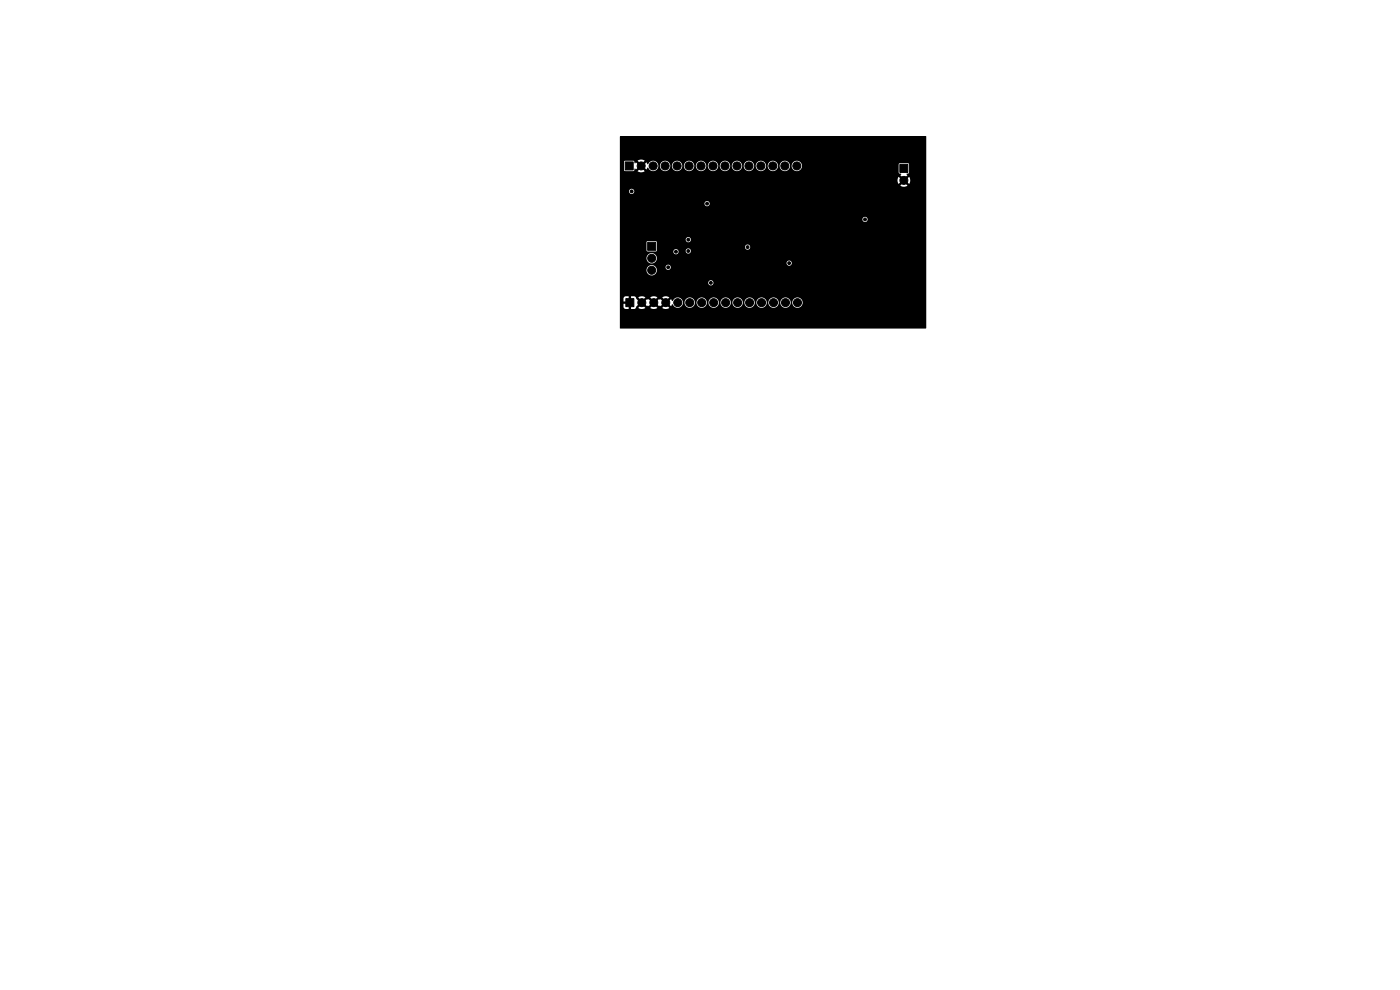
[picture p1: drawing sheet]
<svg xmlns="http://www.w3.org/2000/svg" width="297mm" height="210mm" viewBox="0 0 297 210" stroke-linecap="round" stroke-linejoin="round" font-family="sans-serif">
<g fill="#000" stroke="#000" stroke-width=".21">
<path d="M132.6 34.4h1.7v1.7h-1.7zM190.9 34.9h1.7v1.7h-1.7zM137.4 51.4h1.7v1.7h-1.7zM132.8 63.4h1.7v1.7h-1.7z"/>
<circle cx="136" cy="35.2" r=".85"/>
<circle cx="138.6" cy="35.2" r=".85"/>
<circle cx="141.1" cy="35.2" r=".85"/>
<circle cx="143.6" cy="35.2" r=".85"/>
<circle cx="146.2" cy="35.2" r=".85"/>
<circle cx="148.7" cy="35.2" r=".85"/>
<circle cx="151.3" cy="35.2" r=".85"/>
<circle cx="153.8" cy="35.2" r=".85"/>
<circle cx="156.3" cy="35.2" r=".85"/>
<circle cx="158.9" cy="35.2" r=".85"/>
<circle cx="161.4" cy="35.2" r=".85"/>
<circle cx="164" cy="35.2" r=".85"/>
<circle cx="166.5" cy="35.2" r=".85"/>
<circle cx="169" cy="35.2" r=".85"/>
<circle cx="191.7" cy="38.3" r=".85"/>
<circle cx="134" cy="40.6" r=".3"/>
<circle cx="134.8" cy="59.6" r=".3"/>
<circle cx="137.2" cy="41.2" r=".3"/>
<circle cx="138.2" cy="57.3" r=".85"/>
<circle cx="138.2" cy="54.8" r=".85"/>
<circle cx="141.8" cy="56.7" r=".3"/>
<circle cx="142.6" cy="59.8" r=".3"/>
<circle cx="143.4" cy="53.4" r=".3"/>
<circle cx="145.6" cy="49.4" r=".3"/>
<circle cx="146" cy="50.8" r=".3"/>
<circle cx="146" cy="53.2" r=".3"/>
<circle cx="146.2" cy="52" r=".3"/>
<circle cx="149.6" cy="53" r=".3"/>
<circle cx="149.8" cy="51.2" r=".3"/>
<circle cx="150" cy="43.2" r=".3"/>
<circle cx="153.8" cy="52.2" r=".3"/>
<circle cx="158.6" cy="52.4" r=".3"/>
<circle cx="158.6" cy="50.8" r=".3"/>
<circle cx="164.4" cy="54.8" r=".3"/>
<circle cx="167.4" cy="55.8" r=".3"/>
<circle cx="175.8" cy="47.3" r=".3"/>
<circle cx="179" cy="43.6" r=".3"/>
<circle cx="183.5" cy="46.6" r=".3"/>
<circle cx="186.5" cy="48.3" r=".3"/>
<circle cx="190.3" cy="40.8" r=".3"/>
<circle cx="192" cy="49.7" r=".3"/>
<circle cx="136.2" cy="64.2" r=".85"/>
<circle cx="137" cy="60" r=".3"/>
<circle cx="138.7" cy="64.2" r=".85"/>
<circle cx="139.8" cy="60" r=".3"/>
<circle cx="141.2" cy="64.2" r=".85"/>
<circle cx="143.8" cy="64.2" r=".85"/>
<circle cx="146.3" cy="64.2" r=".85"/>
<circle cx="148.9" cy="64.2" r=".85"/>
<circle cx="150.8" cy="60" r=".3"/>
<circle cx="151.4" cy="64.2" r=".85"/>
<circle cx="153.9" cy="64.2" r=".85"/>
<circle cx="156.5" cy="64.2" r=".85"/>
<circle cx="159" cy="64.2" r=".85"/>
<circle cx="161.6" cy="64.2" r=".85"/>
<circle cx="164.1" cy="64.2" r=".85"/>
<circle cx="166.6" cy="64.2" r=".85"/>
<circle cx="169.2" cy="64.2" r=".85"/>
</g>
<path d="M131.5 28.9h64.9l.1 .1-.1 40.7h-64.8l-.1-6.4h.8v.7h.9v.5h-.9v.7l.2 .3 .9 .1v-1h.5v1l.7-.1 1.1-1.2 .3 .4-.6 .6a1.33 1.33 0 0 0 1.5 0l-.6-.6 .3-.4 .7 .7 .1-.2 .2 .2 .6-.7 .4 .4-.7 .6a1.33 1.33 0 0 0 1.6 0l-.7-.6 .4-.4 .6 .7 .2-.2 .1 .2 .7-.7 .3 .4-.6 .6a1.33 1.33 0 0 0 1.5 0l-.6-.6 .3-.4 .7 .7 .2-.5a1.16 1.16 0 0 0 1.3 .8 1.16 1.16 0 0 0 1-1.2h.3v.2a1.1 1.1 0 0 0 1.2 1 1.1 1.1 0 0 0 1-1.2h.4v.2a1.1 1.1 0 0 0 1.1 1 1.1 1.1 0 0 0 1.1-1.2h.3v.2a1.1 1.1 0 0 0 1.2 1 1.1 1.1 0 0 0 1-1.2h.3v.2a1.1 1.1 0 0 0 1.2 1 1.1 1.1 0 0 0 1-1.2h.4v.2a1.1 1.1 0 0 0 1.2 1 1.1 1.1 0 0 0 1-1.2h.3v.2a1.1 1.1 0 0 0 1.2 1 1.1 1.1 0 0 0 1-1.2h.4v.2a1.1 1.1 0 0 0 1.1 1 1.1 1.1 0 0 0 1.1-1.2h.3v.2a1.1 1.1 0 0 0 1.2 1 1.1 1.1 0 0 0 1-1.2h.3v.2a1.1 1.1 0 0 0 1.2 1 1.1 1.1 0 0 0 1-1.2h.4v.2a1.1 1.1 0 0 0 1.7 .8 1.1 1.1 0 0 0 0-1.8 1.1 1.1 0 0 0-1.7 .8h-.4v-.2a1.1 1.1 0 0 0-1.1-.8 1.1 1.1 0 0 0-1.1 1h-.3v-.2a1.1 1.1 0 0 0-1.2-.8 1.1 1.1 0 0 0-1 1h-.3l-.1-.2a1.1 1.1 0 0 0-1.1-.8 1.1 1.1 0 0 0-1 1h-.4v-.2a1.1 1.1 0 0 0-1.2-.8 1.1 1.1 0 0 0-1 1h-.3v-.2a1.1 1.1 0 0 0-1.2-.8 1.1 1.1 0 0 0-1 1h-.4v-.2a1.1 1.1 0 0 0-1.1-.8 1.1 1.1 0 0 0-1.1 1h-.3v-.2a1.1 1.1 0 0 0-1.2-.8 1.1 1.1 0 0 0-1 1h-.3l-.1-.2a1.1 1.1 0 0 0-1.1-.8 1.1 1.1 0 0 0-1 1h-.4v-.2a1.1 1.1 0 0 0-1.2-.8 1.1 1.1 0 0 0-1 1h-.3v-.2a1.16 1.16 0 0 0-1.1-.8 1.16 1.16 0 0 0-1.1 .8l-.3-.5-.7 .7-.3-.4 .5-.7a1.34 1.34 0 0 0-1.4 .1l.6 .6-.3 .4-.7-.7-.1 .2-.2-.2-.6 .7-.4-.4 .7-.6a1.33 1.33 0 0 0-1.6 0l.7 .6-.4 .4-.6-.7-.2 .2-.1-.2-.7 .7-.3-.4 .6-.6a1.33 1.33 0 0 0-1.5 0l.6 .6-.3 .4-1.1-1.2h-.7v.9h-.5v-.9h-.9l-.2 .4h-.8v-3.4h18.7a.56 .56 0 0 0 .8 .6 .56 .56 0 0 0 .2-.9 .56 .56 0 0 0-.9 .2l-.1 .1h-18.7v-2.7h5.6a1.1 1.1 0 0 0 1.5 1.2 1.1 1.1 0 0 0 .5-1.8h2.1v.2a.56 .56 0 0 0 .8 .4 .56 .56 0 0 0 0-1 .56 .56 0 0 0-.8 .4h-2.1a1.1 1.1 0 0 0-1.2-.3 1.1 1.1 0 0 0-.8 .9h-5.6v-2.5h5.6v.2a1.1 1.1 0 0 0 1.7 .8h28.1v.2a.56 .56 0 0 0 .8 .4 .56 .56 0 0 0 0-.9 .56 .56 0 0 0-.8 .3h-28.1a1.1 1.1 0 0 0 0-1.9 1.1 1.1 0 0 0-1.7 .9h-5.6v-3.3h5.6v1.7l.2 .2h5.5v.2a.55 .55 0 0 0 .7 .4 .55 .55 0 0 0 .4-.7h1.6v.1a.56 .56 0 0 0 .8 .4 .56 .56 0 0 0 0-.9 .56 .56 0 0 0-.8 .4h-1.6l-.1-.1a.56 .56 0 0 0-.5-.2 .56 .56 0 0 0-.5 .4h-3.6l.2-1h18.6a.56 .56 0 0 0 .8 .6 .56 .56 0 0 0 .2-.9 .56 .56 0 0 0-.9 .2l-.1 .1h-18.6v-.9l-.3-.3h-1.7l-.3 .3h-5.6v-.6h14a.56 .56 0 0 0 .7 .6 .56 .56 0 0 0 .2-.9 .56 .56 0 0 0-.9 .1v.2h-14v-4.3h51.5a.56 .56 0 0 0 .7 .6 .56 .56 0 0 0 .2-.9 .56 .56 0 0 0-.9 .1v.2h-51.5v-3.4h17.9a.56 .56 0 0 0 .8 .6 .56 .56 0 0 0 .2-.9 .56 .56 0 0 0-.9 .2l-.1 .1h-17.9v-2.6h1.9a.56 .56 0 0 0 .8 .6 .56 .56 0 0 0 .2-.9 .56 .56 0 0 0-.9 .2l-.1 .1h-1.9v-2.3h58.9l.2 .8 .7-.6 .3 .3-.6 .7a1.33 1.33 0 0 0 1.5 0l-.6-.7 .3-.3 .7 .6a1.34 1.34 0 0 0 0-1.5l-.7 .6-.3-.3 .6-.7-.2-.2 .5-.2v-2l-1.9-.1-.3 .3v1.7l.2 .2 .4 .1-.2 .2 .6 .7-.3 .3-.7-.6-.2 .7h-58.9v-3.9h.9v1.8l.1 .2h1.9l.3-.5 .2 .2 .6-.7 .4 .4-.6 .6a1.33 1.33 0 0 0 1.5 0l-.7-.6 .4-.4 .6 .7 .3-.5a1.16 1.16 0 0 0 1.3 .8 1.16 1.16 0 0 0 1-1.2h.3v.2a1.1 1.1 0 0 0 1.2 1 1.1 1.1 0 0 0 1-1.2h.3v.2a1.1 1.1 0 0 0 1.2 1 1.1 1.1 0 0 0 1-1.2h.4v.2a1.1 1.1 0 0 0 1.2 1 1.1 1.1 0 0 0 1-1.2h.3v.2a1.1 1.1 0 0 0 1.2 1 1.1 1.1 0 0 0 1-1.2h.4v.2a1.1 1.1 0 0 0 1.1 1 1.1 1.1 0 0 0 1.1-1.2h.3v.2a1.1 1.1 0 0 0 1.2 1 1.1 1.1 0 0 0 1-1.2h.3v.2a1.1 1.1 0 0 0 1.2 1 1.1 1.1 0 0 0 1-1.2h.4v.2a1.1 1.1 0 0 0 1.2 1 1.1 1.1 0 0 0 1-1.2h.3v.2a1.1 1.1 0 0 0 1.2 1 1.1 1.1 0 0 0 1-1.2h.4v.2a1.1 1.1 0 0 0 1.1 1 1.1 1.1 0 0 0 1.1-1.2h.3v.2a1.1 1.1 0 0 0 1.2 1 1.1 1.1 0 0 0 1-1.2h.3v.2a1.1 1.1 0 0 0 1.7 .8 1.1 1.1 0 0 0 0-1.8 1.1 1.1 0 0 0-1.7 .8h-.3v-.2a1.1 1.1 0 0 0-1.2-.8 1.1 1.1 0 0 0-1 1h-.3l-.1-.2a1.1 1.1 0 0 0-1.1-.8 1.1 1.1 0 0 0-1 1h-.4v-.2a1.1 1.1 0 0 0-1.2-.8 1.1 1.1 0 0 0-1 1h-.3v-.2a1.1 1.1 0 0 0-1.2-.8 1.1 1.1 0 0 0-1 1h-.4v-.2a1.1 1.1 0 0 0-1.1-.8 1.1 1.1 0 0 0-1.1 1h-.3v-.2a1.1 1.1 0 0 0-1.2-.8 1.1 1.1 0 0 0-1 1h-.3l-.1-.2a1.1 1.1 0 0 0-1.1-.8 1.1 1.1 0 0 0-1 1h-.4v-.2a1.1 1.1 0 0 0-1.2-.8 1.1 1.1 0 0 0-1 1h-.3v-.2a1.1 1.1 0 0 0-1.2-.8 1.1 1.1 0 0 0-1 1h-.4v-.2a1.1 1.1 0 0 0-1.1-.8 1.1 1.1 0 0 0-1.1 1h-.3v-.2a1.1 1.1 0 0 0-1.2-.8 1.1 1.1 0 0 0-1 1h-.3l-.1-.2a1.16 1.16 0 0 0-1-.8 1.16 1.16 0 0 0-1.2 .8l-.3-.5-.6 .7-.4-.4 .6-.7a1.34 1.34 0 0 0-1.4 .1l.6 .6-.4 .4-.6-.7-.3 .2v-.3l-.2-.2h-1.8l-.2 .2h-.9z" fill="#000"/>
</svg>
